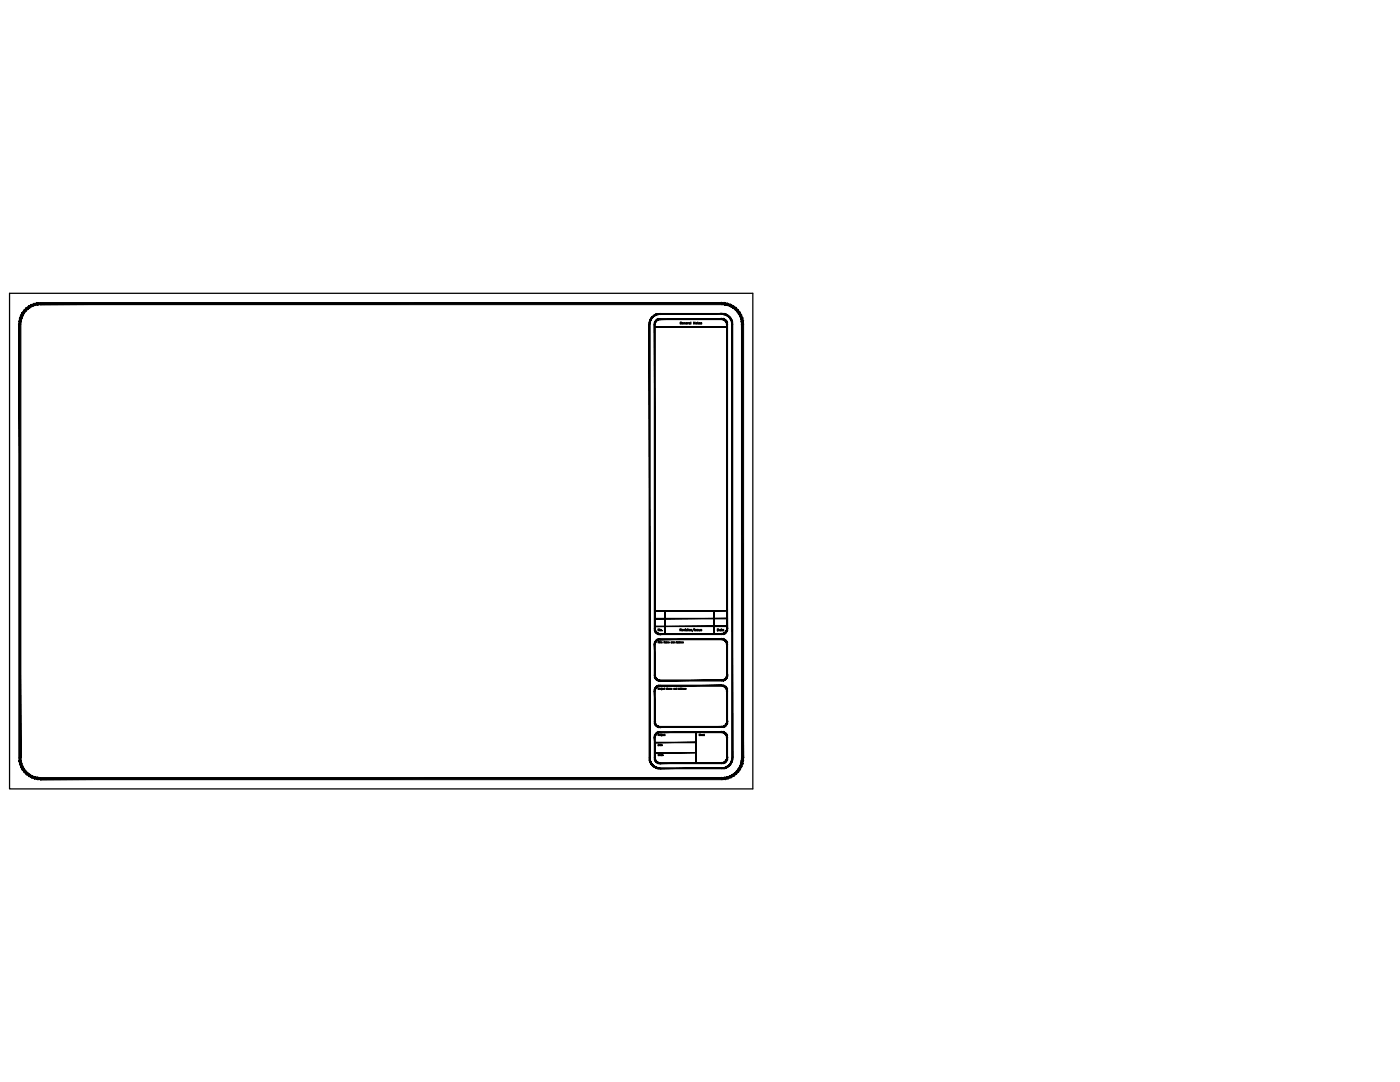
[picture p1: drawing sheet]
<svg xmlns="http://www.w3.org/2000/svg" width="279mm" height="216mm" viewBox="0 0 279 216" stroke-linecap="round" stroke-linejoin="round" font-family="sans-serif">
<!-- layer: 0 -->
<g fill="#000" stroke="#000" stroke-width=".2">
<path d="M3.8 64.7l.4 86.5v-86.5zM3.8 64.7l.4 86.5h-.4z"/>
<path d="M7.5 60.4h.6v.4zM7.5 60.4v.4h.6zM6.9 60.6l.6-.2v.4zM6.9 60.6l.1 .3 .5-.1zM6.3 60.8l.6-.2 .1 .3zM6.3 60.8l.2 .4 .5-.3zM5.8 61.1l.5-.3 .2 .4zM5.8 61.1l.2 .3 .5-.2zM5.2 61.4l.6-.3 .2 .3zM5.2 61.4l.3 .3 .5-.3zM5.2 61.4l.3 .3-.7 .2zM4.8 61.9l.3 .2 .4-.4zM4.8 61.9l.3 .2-.7 .3zM4.4 62.4l.4 .2 .3-.5zM4.4 62.4l.4 .2-.7 .3zM4.1 62.9l.4 .2 .3-.5zM4.1 62.9l.4 .2-.6 .4zM3.9 63.5l.4 .1 .2-.5zM3.9 63.5l.4 .1-.5 .5zM3.8 64.1l.4 .1 .1-.6zM3.8 64.1l.4 .1-.4 .5zM4.2 64.2l-.4 .5h.4z"/>
<path d="M129.5 64.7l.3 86.5v-86.5zM129.5 64.7l.3 86.5h-.3z"/>
<path d="M130.7 65.2v.1l14.4-.1zM130.7 65.3l14.4-.1v.1z"/>
<path d="M130.6 64.7l.2 60.8v-60.8zM130.6 64.7l.2 60.8h-.2z"/>
<path d="M131.4 63.6h.3v.2zM131.4 63.6l.1 .2h.2zM131.1 63.7l.3-.1 .1 .2zM131.1 63.7l.1 .2 .3-.1zM130.9 63.9l.2-.2 .1 .2zM130.9 63.9l.1 .2 .2-.2zM130.9 63.9l.1 .2h-.3zM130.7 64.1l.2 .1 .1-.1zM130.7 64.1l.2 .1-.3 .2zM130.6 64.4l.2 .1 .1-.3zM130.6 64.4l.2 .1-.2 .2zM130.8 64.5l-.2 .2h.2z"/>
<path d="M131.3 62.6l.4-.1v.2zM131.3 62.6v.2l.4-.1zM130.9 62.7l.4-.1v.2zM130.9 62.7l.1 .2 .3-.1zM130.5 62.9l.4-.2 .1 .2zM130.5 62.9l.1 .2 .4-.2zM130.2 63.2l.3-.3 .1 .2zM130.2 63.2l.1 .1 .3-.2zM130.2 63.2l.1 .1-.4 .2zM129.9 63.5l.2 .1 .2-.3zM129.9 63.5l.2 .1-.4 .3zM129.7 63.9h.2l.2-.3zM129.7 63.9h.2l-.3 .4zM129.9 63.9l-.3 .4h.2zM129.6 64.3h.2l-.3 .4zM129.8 64.3l-.3 .4h.3z"/>
<path d="M8.1 60.8h136v-.4zM8.1 60.4h136l-136 .4z"/>
<path d="M131.7 63.8h12.4v-.2zM131.7 63.6h12.4l-12.4 .2z"/>
<path d="M131.7 62.7h12.4v-.2zM131.7 62.5h12.4l-12.4 .2z"/>
<path d="M145.2 64.4v.3h-.2zM145 64.5v.2l.2-.3zM145.1 64.1l.1 .3-.2 .1zM144.9 64.2l.1 .3 .1-.4zM144.9 63.9l.2 .2-.2 .1zM144.9 63.9l-.2 .2 .2 .1zM144.6 63.7l.3 .2-.2 .2zM144.6 63.7l-.1 .2 .2 .2zM144.4 63.6l.2 .1-.1 .2zM144.4 63.6l-.1 .2 .2 .1zM144.1 63.6h.3l-.1 .2zM144.1 63.6v.2h.2z"/>
<path d="M146.2 64.3v.4h-.2zM146 64.3v.4l.2-.4zM146.1 63.9l.1 .4h-.2zM145.9 63.9l.1 .4 .1-.4zM145.9 63.5l.2 .4h-.2zM145.7 63.6l.2 .3v-.4zM145.6 63.2l.3 .3-.2 .1zM145.5 63.3l.2 .3-.1-.4zM145.3 62.9l.3 .3-.1 .1zM145.3 62.9l-.1 .2 .3 .2zM144.9 62.7l.4 .2-.1 .2zM144.9 62.7l-.1 .2 .4 .2zM144.5 62.6l.4 .1-.1 .2zM144.5 62.6l-.1 .2 .4 .1zM144.1 62.5l.4 .1-.1 .2zM144.1 62.5v.2l.3 .1z"/>
<path d="M148.4 64.1v.6h-.4zM147.9 64.2l.1 .5 .4-.6zM148.2 63.5l.2 .6-.5 .1zM147.8 63.6l.1 .6 .3-.7zM148 62.9l.2 .6-.4 .1zM147.6 63.1l.2 .5 .2-.7zM147.7 62.4l.3 .5-.4 .2zM147.4 62.6l.2 .5 .1-.7zM147.3 61.9l.4 .5-.3 .2zM147 62.1l.4 .5-.1-.7zM146.9 61.4l.4 .5-.3 .2zM146.9 61.4l-.3 .3 .4 .4zM146.4 61.1l.5 .3-.3 .3zM146.4 61.1l-.2 .3 .4 .3zM145.9 60.8l.5 .3-.2 .3zM145.9 60.8l-.2 .4 .5 .2zM145.3 60.6l.6 .2-.2 .4zM145.3 60.6l-.1 .3 .5 .3zM144.7 60.4l.6 .2-.1 .3zM144.7 60.4l-.1 .4 .6 .1zM144.1 60.4h.6l-.1 .4zM144.1 60.4v.4h.5z"/>
<path d="M130.6 125.5h.2l-.2 .3zM130.8 125.5l-.2 .3 .2-.1zM130.6 125.8l.2-.1-.1 .3zM130.8 125.7l-.1 .3 .2-.1zM130.7 126l.2-.1v.4zM130.9 125.9v.4l.1-.2zM131 126.1l.1 .4-.2-.2zM131 126.1l.1 .4 .1-.2zM131.2 126.3l.2 .3-.3-.1zM131.2 126.3l.2 .3 .1-.2zM131.5 126.4l.2 .2h-.3zM131.5 126.4l.2 .2v-.2z"/>
<path d="M130.6 134.8h.2l-.2 .2zM130.8 134.8l-.2 .2h.2zM130.6 135h.2l-.1 .3zM130.8 135l-.1 .3 .2-.1zM130.7 135.3l.2-.1v.4zM130.9 135.2v.4l.1-.2zM131 135.4l.1 .3-.2-.1zM131 135.4l.1 .3 .1-.1zM131.2 135.6l.2 .2-.3-.1zM131.2 135.6l.2 .2 .1-.1zM131.5 135.7l.2 .2-.3-.1zM131.5 135.7l.2 .2v-.2z"/>
<path d="M130.7 121.8v.1l14.4-.1zM130.7 121.9l14.4-.1v.1z"/>
<path d="M130.7 123.4v.1l14.4-.1zM130.7 123.5l14.4-.1v.1z"/>
<path d="M130.7 124.9v.1l14.4-.1zM130.7 125l14.4-.1v.1z"/>
<path d="M130.6 137.9l.2 6.1v-6.1zM130.6 137.9l.2 6.1h-.2z"/>
<path d="M130.6 128.6l.2 6.2v-6.2zM130.6 128.6l.2 6.2h-.2z"/>
<path d="M131.7 126.4v.2l12.4-.2zM131.7 126.6l12.4-.2v.2z"/>
<path d="M131.4 136.8l.3-.1v.2zM131.4 136.8l.1 .1h.2zM131.1 136.9l.3-.1 .1 .1zM131.1 136.9l.1 .2 .3-.2zM130.9 137.1l.2-.2 .1 .2zM130.9 137.1l.1 .1 .2-.1zM130.9 137.1l.1 .1-.3 .1zM130.7 137.3l.2 .1 .1-.2zM130.7 137.3l.2 .1-.3 .2zM130.6 137.6h.2l.1-.2zM130.6 137.6h.2l-.2 .3zM130.8 137.6l-.2 .3h.2z"/>
<path d="M131.4 127.5l.3-.1v.3zM131.4 127.5l.1 .2h.2zM131.1 127.6l.3-.1 .1 .2zM131.1 127.6l.1 .2 .3-.1zM130.9 127.8l.2-.2 .1 .2zM130.9 127.8l.1 .1 .2-.1zM130.9 127.8l.1 .1-.3 .1zM130.7 128l.2 .1 .1-.2zM130.7 128l.2 .1-.3 .2zM130.6 128.3h.2l.1-.2zM130.6 128.3h.2l-.2 .3zM130.8 128.3l-.2 .3h.2z"/>
<path d="M131.7 135.7v.2l12.4-.2zM131.7 135.9l12.4-.2v.2z"/>
<path d="M132.7 121.9l.1 4.6zM132.7 121.9l.1 4.6z"/>
<path d="M142.5 121.9v4.6h.1zM142.5 121.9h.1v4.6z"/>
<path d="M144.1 126.4l.3 .2h-.3zM144.1 126.4l.3 .2-.1-.2zM144.3 126.4l.3 .1-.2 .1zM144.3 126.4l.3 .1-.1-.2zM144.5 126.3h.4l-.3 .2zM144.5 126.3h.4l-.2-.2zM144.7 126.1l.4-.1-.2 .3zM144.9 125.9l-.2 .2 .4-.1zM144.9 125.9l.3-.1-.1 .2zM145 125.7l-.1 .2 .3-.1zM145.2 125.5v.3l-.2-.1zM145 125.5v.2l.2-.2z"/>
<path d="M131.7 136.9h12.4v-.2zM131.7 136.7h12.4l-12.4 .2z"/>
<path d="M144.1 135.7l.3 .1-.3 .1zM144.1 135.7l.3 .1-.1-.1zM144.3 135.7h.3l-.2 .1zM144.3 135.7h.3l-.1-.1zM144.5 135.6h.4l-.3 .1zM144.5 135.6h.4l-.2-.2zM144.7 135.4l.4-.1-.2 .3zM144.9 135.2l-.2 .2 .4-.1zM144.9 135.2l.3-.2-.1 .3zM145 135l-.1 .2 .3-.2zM145 135l.2-.2v.2zM145 134.8v.2l.2-.2z"/>
<path d="M131.7 127.7h12.4v-.3zM131.7 127.4h12.4l-12.4 .3z"/>
<path d="M145 64.7v60.8h.2zM145 64.7h.2v60.8z"/>
<path d="M145 128.6v6.2h.2zM145 128.6h.2v6.2z"/>
<path d="M145.2 137.6v.3h-.2zM145 137.6v.3l.2-.3zM145.1 137.3l.1 .3h-.2zM144.9 137.4l.1 .2 .1-.3zM144.9 137.1l.2 .2-.2 .1zM144.7 137.2l.2 .2v-.3zM144.6 136.9l.3 .2-.2 .1zM144.6 136.9l-.1 .2 .2 .1zM144.4 136.8l.2 .1-.1 .2zM144.4 136.8l-.1 .1 .2 .2zM144.1 136.7l.3 .1-.1 .1zM144.1 136.7v.2h.2z"/>
<path d="M145.2 128.3v.3h-.2zM145 128.3v.3l.2-.3zM145.1 128l.1 .3h-.2zM144.9 128.1l.1 .2 .1-.3zM144.9 127.8l.2 .2-.2 .1zM144.9 127.8l-.2 .1 .2 .2zM144.6 127.6l.3 .2-.2 .1zM144.6 127.6l-.1 .2 .2 .1zM144.4 127.5l.2 .1-.1 .2zM144.4 127.5l-.1 .2 .2 .1zM144.1 127.4l.3 .1-.1 .2zM144.1 127.4v.3h.2z"/>
<path d="M3.8 151.2h.4l-.4 .6zM4.2 151.2l-.4 .6h.4zM3.8 151.8h.4l-.3 .7zM4.2 151.8l-.3 .7 .4-.2zM3.9 152.5l.4-.2-.2 .7zM4.3 152.3l-.2 .7 .4-.1zM4.1 153l.4-.1-.1 .7zM4.5 152.9l-.1 .7 .4-.2zM4.4 153.6l.4-.2v.7zM4.8 153.4v.7l.3-.3zM4.8 154.1l.3-.3 .1 .7zM5.1 153.8l.1 .7 .3-.3zM5.5 154.2l.3 .7-.6-.4zM5.5 154.2l.3 .7 .2-.4zM6 154.5l.3 .7-.5-.3zM6 154.5l.3 .7 .2-.4zM6.5 154.8l.4 .6-.6-.2zM6.5 154.8l.4 .6 .1-.4zM7 155l.5 .5-.6-.1zM7 155l.5 .5v-.4zM7.5 155.1l.6 .5-.6-.1zM7.5 155.1l.6 .5v-.4z"/>
<path d="M8.1 155.2v.4l136-.4zM8.1 155.6l136-.4v.4z"/>
<path d="M129.5 151.2h.3l-.2 .5zM129.8 151.2l-.2 .5 .2-.1zM129.6 151.7l.2-.1-.1 .5zM129.8 151.6l-.1 .5 .2-.1zM129.7 152.1l.2-.1v.4zM129.9 152v.4l.2-.1zM129.9 152.4l.2-.1 .1 .5zM130.1 152.3l.1 .5 .1-.2zM130.2 152.8l.1-.2 .2 .4zM130.3 152.6l.2 .4 .1-.1zM130.6 152.9l.3 .3-.4-.2zM130.6 152.9l.3 .3 .1-.1zM131 153.1l.3 .3-.4-.2zM131 153.1l.3 .3v-.2zM131.3 153.2l.4 .2h-.4zM131.3 153.2l.4 .2v-.2z"/>
<path d="M130.6 144h.2l-.2 .3zM130.8 144l-.2 .3h.2zM130.6 144.3h.2l-.1 .3zM130.8 144.3l-.1 .3 .2-.1zM130.7 144.6l.2-.1v.3zM130.9 144.5v.3l.1-.1zM130.9 144.8l.1-.1 .1 .3zM131 144.7l.1 .3 .1-.2zM131.2 144.8l.2 .3-.3-.1zM131.2 144.8l.2 .3 .1-.2zM131.5 144.9l.2 .3-.3-.1zM131.5 144.9l.2 .3v-.3z"/>
<path d="M130.6 151.2h.2l-.2 .3zM130.8 151.2l-.2 .3h.2zM130.6 151.5h.2l-.1 .3zM130.8 151.5l-.1 .3 .2-.1zM130.7 151.8l.2-.1v.3zM130.9 151.7v.3l.1-.1zM131 151.9l.1 .3-.2-.2zM131 151.9l.1 .3 .1-.2zM131.2 152l.2 .3-.3-.1zM131.2 152l.2 .3 .1-.2zM131.5 152.1l.2 .3-.3-.1zM131.5 152.1l.2 .3v-.2z"/>
<path d="M130.7 150.2v.1l8.2-.1zM130.7 150.3l8.2-.1v.1z"/>
<path d="M130.7 148.1v.1l8.2-.1zM130.7 148.2l8.2-.1v.1z"/>
<path d="M130.6 147.1l.2 4.1v-4.1zM130.6 147.1l.2 4.1h-.2z"/>
<path d="M131.7 153.2v.2l12.4-.2zM131.7 153.4l12.4-.2v.2z"/>
<path d="M131.7 144.9v.3l12.4-.3zM131.7 145.2l12.4-.3v.3z"/>
<path d="M131.4 146h.3v.2zM131.4 146l.1 .2h.2zM131.1 146.1l.3-.1 .1 .2zM131.1 146.1l.1 .2 .3-.1zM130.9 146.3l.2-.2 .1 .2zM130.9 146.3l.1 .2 .2-.2zM130.9 146.3l.1 .2-.3 .1zM130.7 146.6l.2 .1 .1-.2zM130.7 146.6l.2 .1-.3 .1zM130.6 146.8l.2 .1 .1-.2zM130.6 146.8l.2 .1-.2 .2zM130.8 146.9l-.2 .2h.2z"/>
<path d="M131.7 152.2v.2l12.4-.2zM131.7 152.4l12.4-.2v.2z"/>
<path d="M138.9 146.1v6.2h.1zM138.9 146.1h.1v6.2z"/>
<path d="M144.1 155.2l.6 .3-.6 .1zM144.1 155.2l.6 .3-.1-.4zM144.6 155.1l.7 .3-.6 .1zM144.6 155.1l.7 .3-.1-.4zM145.2 155l.7 .2-.6 .2zM145.2 155l.7 .2-.2-.4zM145.7 154.8l.7 .1-.5 .3zM145.7 154.8l.7 .1-.2-.4zM146.2 154.5h.7l-.5 .4zM146.2 154.5h.7l-.3-.3zM146.6 154.2l.7-.1-.4 .4zM147 153.8l-.4 .4 .7-.1zM147 153.8l.7-.2-.4 .5zM147.4 153.4l-.4 .4 .7-.2zM147.4 153.4l.6-.4-.3 .6zM147.6 152.9l-.2 .5 .6-.4zM147.6 152.9l.6-.4-.2 .5zM147.8 152.3l-.2 .6 .6-.4zM147.8 152.3l.6-.5-.2 .7zM147.9 151.8l-.1 .5 .6-.5zM148.4 151.2v.6h-.5zM148 151.2l-.1 .6 .5-.6z"/>
<path d="M144.1 153.2l.4 .2h-.4zM144.1 153.2l.4 .2-.1-.2zM144.4 153.2h.5l-.4 .2zM144.4 153.2h.5l-.1-.1zM144.8 153.1l.5-.1-.4 .2zM144.8 153.1l.5-.1-.1-.1zM145.2 152.9l.4-.1-.3 .2zM145.2 152.9l.4-.1-.1-.2zM145.5 152.6l.4-.2-.3 .4zM145.7 152.3l-.2 .3 .4-.2zM145.7 152.3l.4-.2-.2 .3zM145.9 152l-.2 .3 .4-.2zM146.2 151.7l-.1 .4-.2-.1zM146 151.6l-.1 .4 .3-.3zM146.2 151.2v.5l-.2-.1zM146 151.2v.4l.2-.4z"/>
<path d="M144.1 144.9l.3 .2-.3 .1zM144.1 144.9l.3 .2-.1-.2zM144.3 144.9l.3 .1-.2 .1zM144.3 144.9l.3 .1-.1-.2zM144.5 144.8h.4l-.3 .2zM144.5 144.8h.4l-.2-.1zM144.7 144.7l.4-.1-.2 .2zM144.9 144.5l-.2 .2 .4-.1zM144.9 144.5l.3-.2-.1 .3zM145 144.3l-.1 .2 .3-.2zM145 144.3l.2-.3v.3zM145 144v.3l.2-.3z"/>
<path d="M144.1 152.2l.3 .1-.3 .1zM144.1 152.2l.3 .1-.1-.2zM144.3 152.1l.3 .1-.2 .1zM144.3 152.1l.3 .1-.1-.2zM144.5 152h.4l-.3 .2zM144.5 152h.4l-.2-.1zM144.7 151.9l.4-.1-.2 .2zM144.9 151.7l-.2 .2 .4-.1zM144.9 151.7l.3-.2-.1 .3zM145 151.5l-.1 .2 .3-.2zM145.2 151.2v.3h-.2zM145 151.2v.3l.2-.3z"/>
<path d="M131.7 146.2h12.4v-.2zM131.7 146h12.4l-12.4 .2z"/>
<path d="M145 137.9v6.1h.2zM145 137.9h.2v6.1z"/>
<path d="M145 147.1v4.1h.2zM145 147.1h.2v4.1z"/>
<path d="M145.2 146.8v.3h-.2zM145 146.9v.2l.2-.3zM145.1 146.6l.1 .2-.2 .1zM144.9 146.7l.1 .2 .1-.3zM144.9 146.3l.2 .3-.2 .1zM144.9 146.3l-.2 .2 .2 .2zM144.6 146.1l.3 .2-.2 .2zM144.6 146.1l-.1 .2 .2 .2zM144.4 146l.2 .1-.1 .2zM144.4 146l-.1 .2 .2 .1zM144.1 146h.3l-.1 .2zM144.1 146v.2h.2z"/>
<path d="M146 64.7v86.5h.2zM146 64.7h.2v86.5z"/>
<path d="M148 64.7v86.5h.4zM148 64.7h.4v86.5z"/>
</g>
<g fill="none" stroke="#000" stroke-width=".25">
<path d="M1.9 58.5h148.3v98.9h-148.3zM136 64.3h-.3l.1 .3h.2l-.1-.1M136.1 64.5h.3l-.1-.1-.1 .2h.2M136.5 64.5l.2-.1v.3M136.5 64.4v.3M136.9 64.5h.2l-.1-.1-.1 .2h.2M137.2 64.4v.3M137.4 64.4l-.2 .1M137.7 64.5h-.2l.2 .1M137.7 64.4v.3M137.9 64.3v.4M138.7 64.3v.4l-.3-.4v.4"/>
<path d="M139.2 64.4h.1M139.3 64.3l.1 .4M139.5 64.5h.2l-.1-.1-.1 .2h.2M140 64.5l-.2-.1 .2 .2h-.2M131.4 137.4l.2-.1h-.2v.3M131.4 128.1h.1M131.5 128h-.1v.3M131.6 128h.1M131.6 128.1v.2M131.6 125.5v.4l-.3-.4v.4M131.6 137.4v.2M131.7 128.1v.2"/>
<path d="M131.7 137.4l-.1 .1M131.8 128.1l-.1 .1M131.9 128.2l.1-.1v.2M131.9 128.1v.2M132 128.2l.1-.1v.2M132.1 137.3h.1M132.1 137.4l-.1 .2M132.2 125.8h.1M132.2 137.5l.1-.1-.1 .1h.1M132.5 137.4h-.1l.1 .1M132.6 137.4h.1M132.7 137.3v.3"/>
<path d="M132.7 128v.3l-.2-.3v.3M132.9 128.2h-.1v-.1l.1 .2M133 128.2l.1-.1 .1 .2M133 128.1v.2M133.2 128.2l.1-.1v.2M133.2 137.3v.3l-.1-.3v.3M133.4 128.2l.1-.1-.1 .1h.2M133.5 137.4h-.2l.2 .1M133.5 137.4v.2M133.6 137.4h.1v.2M133.6 137.4v.2M133.7 137.4h.1l.1 .2"/>
<path d="M133.9 137.5l.1-.1-.1 .1h.2M134.1 128.2h-.2l.1-.1 .1 .2M134.2 128.2l.1-.1v.2M134.2 128.1v.2M134.5 128.1l-.1 .1h.1M134.5 128v.3M134.6 137.4h-.1l.1 .1M134.6 137.4v.2M134.7 137.4h.1v.2M134.7 137.4v.2M134.9 128.3l.1-.3 .1 .3M134.9 128.2h.1"/>
<path d="M135.1 137.4l-.2 .1h.2M135.1 137.3v.3M135.3 128.1l-.2 .1h.2M135.3 128v.3M135.4 137.6l.1-.3 .1 .3M135.4 137.5h.2M135.5 128.1h-.1l.1 .1M135.5 128v.3M135.6 128.1v.2M135.7 125.7l.3-.1-.3-.1v.4M135.7 128.1l-.1 .1M135.8 128.2l.1-.1-.1 .1h.1"/>
<path d="M135.8 137.4l-.1 .1h.1M135.8 137.3v.3M135.9 125.7l.1 .2M136.1 137.4h-.2l.2 .1M136.1 137.3v.3M136.1 125.7h.3l-.1-.1-.2 .2h.3M136.1 128.1l-.1 .1M136.2 137.4v.2M136.3 137.4l-.1 .1M136.3 137.5l.1-.1-.1 .1h.2M136.4 128.1l-.2 .1M136.4 125.6l.2 .3 .1-.3"/>
<path d="M136.7 137.4l-.2 .1M136.8 125.5h.1M136.8 125.6v.3M136.9 137.4l-.1 .1M137.2 125.7h-.3l.2 .2-.2-.1M137.3 125.5h.1M137.3 125.6v.3M137.8 125.7l.2-.1v.3M137.8 125.6v.3M138.5 125.4l-.3 .6M138.6 125.5v.4M139 125.7h-.2l.2 .2-.2-.1"/>
<path d="M139.3 125.7l-.2-.1 .2 .2h-.2M139.4 125.6l.1 .3 .2-.1M139.7 125.6v.3M139.8 125.7h.2v-.1l-.2 .2h.2M143.2 125.5l.2 .1v.3h-.2zM143.8 125.7h-.2l.1 .2 .1-.1M143.8 125.6v.3M143.9 125.6h.2M144 125.5l.1 .4M144.2 125.7h.2l-.1-.1-.1 .2h.2M131.4 146.6l.1-.1h-.1v.3M131.4 148.5h.1v.3z"/>
<path d="M131.5 150.5h-.1l.1 .3-.1-.1M131.6 146.6v.2M131.7 146.6l-.1 .1M131.8 150.6h-.2l.2 .1M131.8 148.6l-.2 .1h.2M131.8 148.6v.2M131.8 148.6h.1M131.9 148.5l.1 .3M132 150.6h-.2l.2 .1M132 150.6v.2M132 148.7l.1-.1-.1 .1h.2M132.1 146.5h.1"/>
<path d="M132.1 146.6l-.1 .3M132.1 150.5v.3M132.2 146.7l.1-.1-.1 .1h.1M132.2 150.7l.1-.1-.1 .1h.1M132.5 146.6h-.1v.2l.1-.1M132.6 146.6h.1M132.7 146.5v.3M139.7 146.5h-.1l.1 .2h-.2M139.8 146.6h.1v.2M139.8 146.5v.3M140 146.7l.2-.1-.2 .1h.2M140.3 146.7l.1-.1-.1 .1h.1"/>
<path d="M140.5 146.6h.1M140.5 146.5l.1 .3"/>
<circle cx="139" cy="64.5" r=".14"/>
<circle cx="131.9" cy="137.5" r=".09"/>
<circle cx="131.9" cy="125.7" r=".14"/>
<circle cx="137.6" cy="125.7" r=".13"/>
<circle cx="131.9" cy="146.7" r=".08"/>
</g>
</svg>
